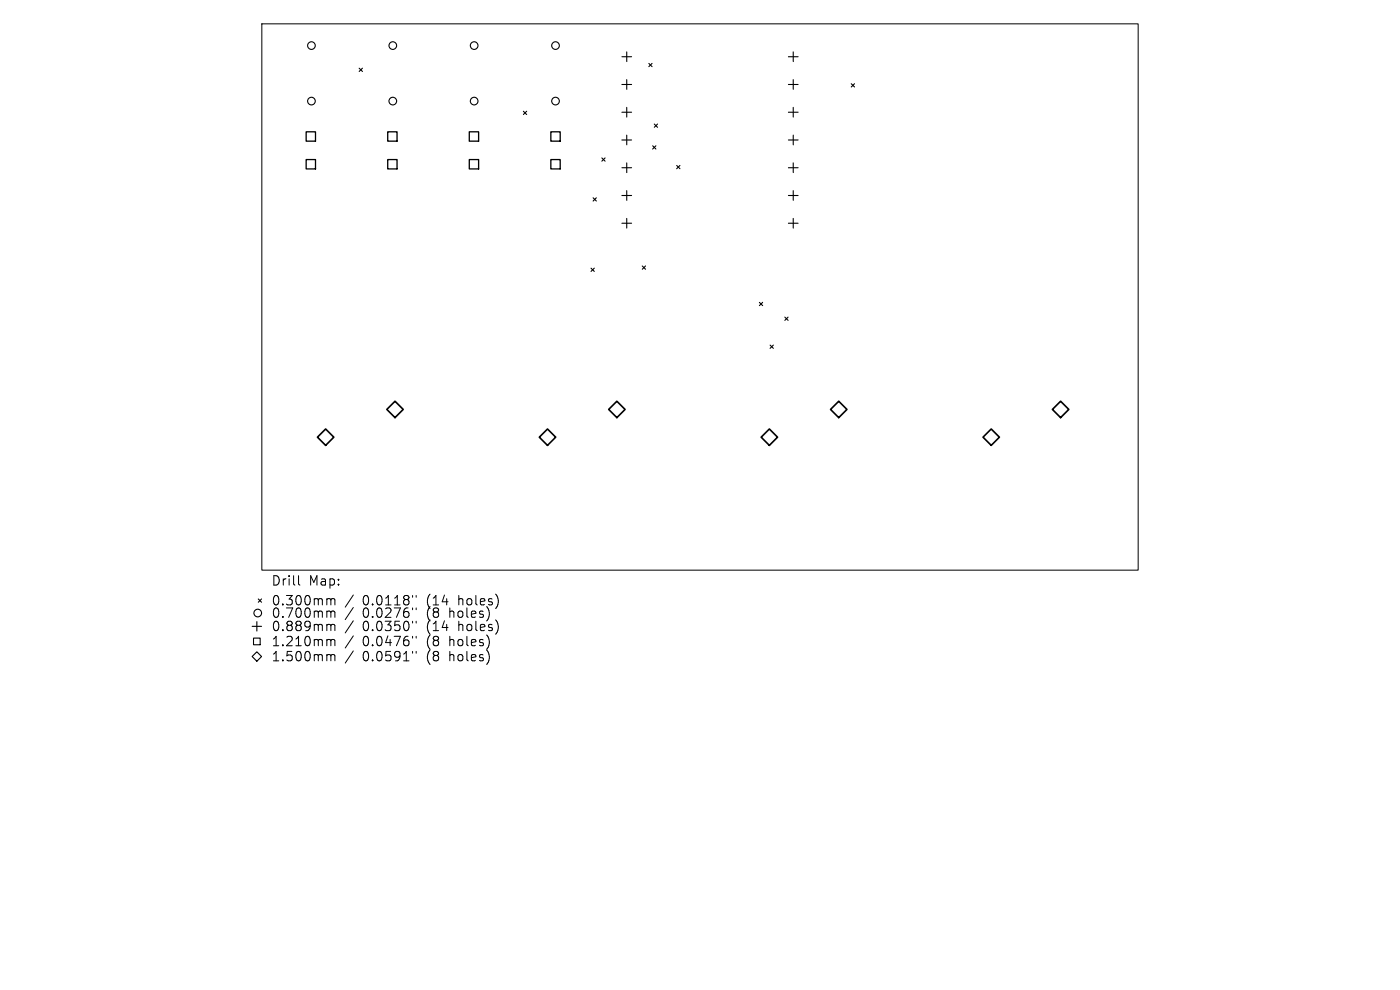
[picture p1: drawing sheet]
<svg xmlns="http://www.w3.org/2000/svg" width="297mm" height="210mm" viewBox="0 0 297 210" stroke-linecap="round" stroke-linejoin="round" font-family="sans-serif">
<defs><g id="words">
<g font-size="2.8">
<text x="57.5" y="124.5">Drill</text>
<text x="65.5" y="124.5">Map:</text>
<text x="57.5" y="128.7">0.300mm</text>
<text x="57.5" y="131.3">0.700mm</text>
<text x="76.9" y="128.7">0.0118&quot;</text>
<text x="76.9" y="131.3">0.0276&quot;</text>
<text x="90.7" y="128.7">(14</text>
<text x="90.7" y="131.3">(8</text>
<text x="95.6" y="131.3">holes)</text>
<text x="97.5" y="128.7">holes)</text>
<text x="57.5" y="134.2">0.889mm</text>
<text x="57.5" y="137.4">1.210mm</text>
<text x="76.9" y="134.2">0.0350&quot;</text>
<text x="76.9" y="137.4">0.0476&quot;</text>
<text x="90.7" y="134.2">(14</text>
<text x="90.7" y="137.4">(8</text>
<text x="95.6" y="137.4">holes)</text>
<text x="97.5" y="134.2">holes)</text>
<text x="57.5" y="140.6">1.500mm</text>
<text x="76.9" y="140.6">0.0591&quot;</text>
<text x="90.7" y="140.6">(8</text>
<text x="95.6" y="140.6">holes)</text>
</g>
</g></defs>
<g fill="none" stroke="#000" stroke-width=".21">
<path d="M55.5 5.1h186v115.8h-186zM63.3 122.1v1.7l.3 .3M69.6 127l.5 .1 .1 .2M69.6 129.6h.3l.3 .3M69.6 132.4h.3l.3 .3M69.6 135.6l.5 .1 .1 .2M69.6 138.8l.5 .1 .1 .2M70.2 127.3l.3-.3 .5 .1v1.2M70.2 127.3v1M70.2 129.9v1.1M70.2 132.7v1.1M70.2 135.9v1.1"/>
<path d="M70.2 139.1v1.1M70.2 129.9l.3-.3 .5 .1v1.3M70.2 132.7l.3-.3 .5 .1v1.3M70.2 135.9l.3-.3 .5 .1v1.3M70.2 139.1l.3-.3 .5 .1v1.3M75 126.2l-1.8 2.6M75 128.9l-1.8 2.5M75 131.7l-1.8 2.6M75 134.9l-1.8 2.6M75 138.1l-1.8 2.6M87.5 126.3v.4M87.5 129v.3"/>
<path d="M87.5 131.8v.4M87.5 135v.4M87.5 138.2v.4M88.3 126.3v.4M88.3 129v.3M88.3 131.8v.4M88.3 135v.4M88.3 138.2v.4"/>
</g>
<g fill="none" stroke="#000" stroke-width=".23">
<path d="M76.2 14.5l.7 .7M76.9 14.5l-.7 .7M131.9 12h2.1M131.9 17.9h2.1M133 11v2.1M133 16.9v2.1M137.6 13.4l.7 .7M138.3 13.4l-.7 .7M167.3 12h2M167.3 17.9h2M168.3 11v2.1M168.3 16.9v2.1"/>
<path d="M180.6 17.8l.7 .7M181.3 17.8l-.7 .7M111 23.6l.7 .7M111.7 23.6l-.7 .7M127.7 33.5l.7 .7M128.4 33.5l-.7 .7M131.9 23.8h2.1M131.9 29.7h2.1M131.9 35.6h2.1M133 22.8v2M133 28.7v2M133 34.6v2"/>
<path d="M138.5 30.9l.6 .7M138.8 26.3l.7 .7M139.1 30.9l-.6 .7M139.5 26.3l-.7 .7M143.6 35.1l.6 .7M144.2 35.1l-.6 .7M167.3 23.8h2M167.3 29.7h2M167.3 35.6h2M168.3 22.8v2M168.3 28.7v2M168.3 34.6v2"/>
<path d="M125.4 56.9l.7 .7M125.8 42l.7 .7M126.1 56.9l-.7 .7M126.5 42l-.7 .7M131.9 41.5h2.1M131.9 47.4h2.1M133 40.4v2.1M133 46.3v2.1M136.3 56.4l.6 .7M136.9 56.4l-.6 .7M167.3 41.5h2M167.3 47.4h2"/>
<path d="M168.3 40.4v2.1M168.3 46.3v2.1M161.1 64.1l.7 .7M161.8 64.1l-.7 .7M163.4 73.2l.7 .7M164.1 73.2l-.7 .7M166.5 67.3l.7 .7M167.2 67.3l-.7 .7M53.5 139.3l1-1 1 1-1 1zM53.5 132.9h2M53.8 135.4h1.4v1.4h-1.4zM54.5 131.9v2"/>
<path d="M54.8 127.1l.7 .7M55.5 127.1l-.7 .7"/>
<circle cx="66.1" cy="9.7" r=".81"/>
<circle cx="83.3" cy="9.7" r=".81"/>
<circle cx="100.6" cy="9.7" r=".81"/>
<circle cx="117.8" cy="9.7" r=".81"/>
<circle cx="66.1" cy="21.4" r=".81"/>
<circle cx="83.3" cy="21.4" r=".81"/>
<circle cx="100.6" cy="21.4" r=".81"/>
<circle cx="117.8" cy="21.4" r=".81"/>
<circle cx="54.7" cy="130" r=".81"/>
</g>
<path d="M64.9 28h2v1.9h-2zM64.9 33.8h2v2h-2zM82.3 28h1.9v1.9h-1.9zM82.3 33.8h1.9v2h-1.9zM99.6 28h1.9v1.9h-1.9zM99.6 33.8h1.9v2h-1.9zM116.9 28h1.9v1.9h-1.9zM116.9 33.8h1.9v2h-1.9z" fill="none" stroke="#000" stroke-width=".28"/>
<path d="M67.3 92.7l1.8-1.7 1.7 1.7-1.7 1.8zM82.1 86.9l1.7-1.8 1.7 1.8-1.7 1.7zM114.4 92.7l1.7-1.7 1.8 1.7-1.8 1.8zM129.1 86.9l1.8-1.8 1.7 1.8-1.7 1.7zM161.5 92.7l1.7-1.7 1.8 1.7-1.8 1.8zM176.2 86.9l1.7-1.8 1.8 1.8-1.8 1.7zM208.5 92.7l1.8-1.7 1.7 1.7-1.7 1.8zM223.3 86.9l1.7-1.8 1.7 1.8-1.7 1.7z" fill="none" stroke="#000" stroke-width=".35"/>
<use href="#words"/>
</svg>
